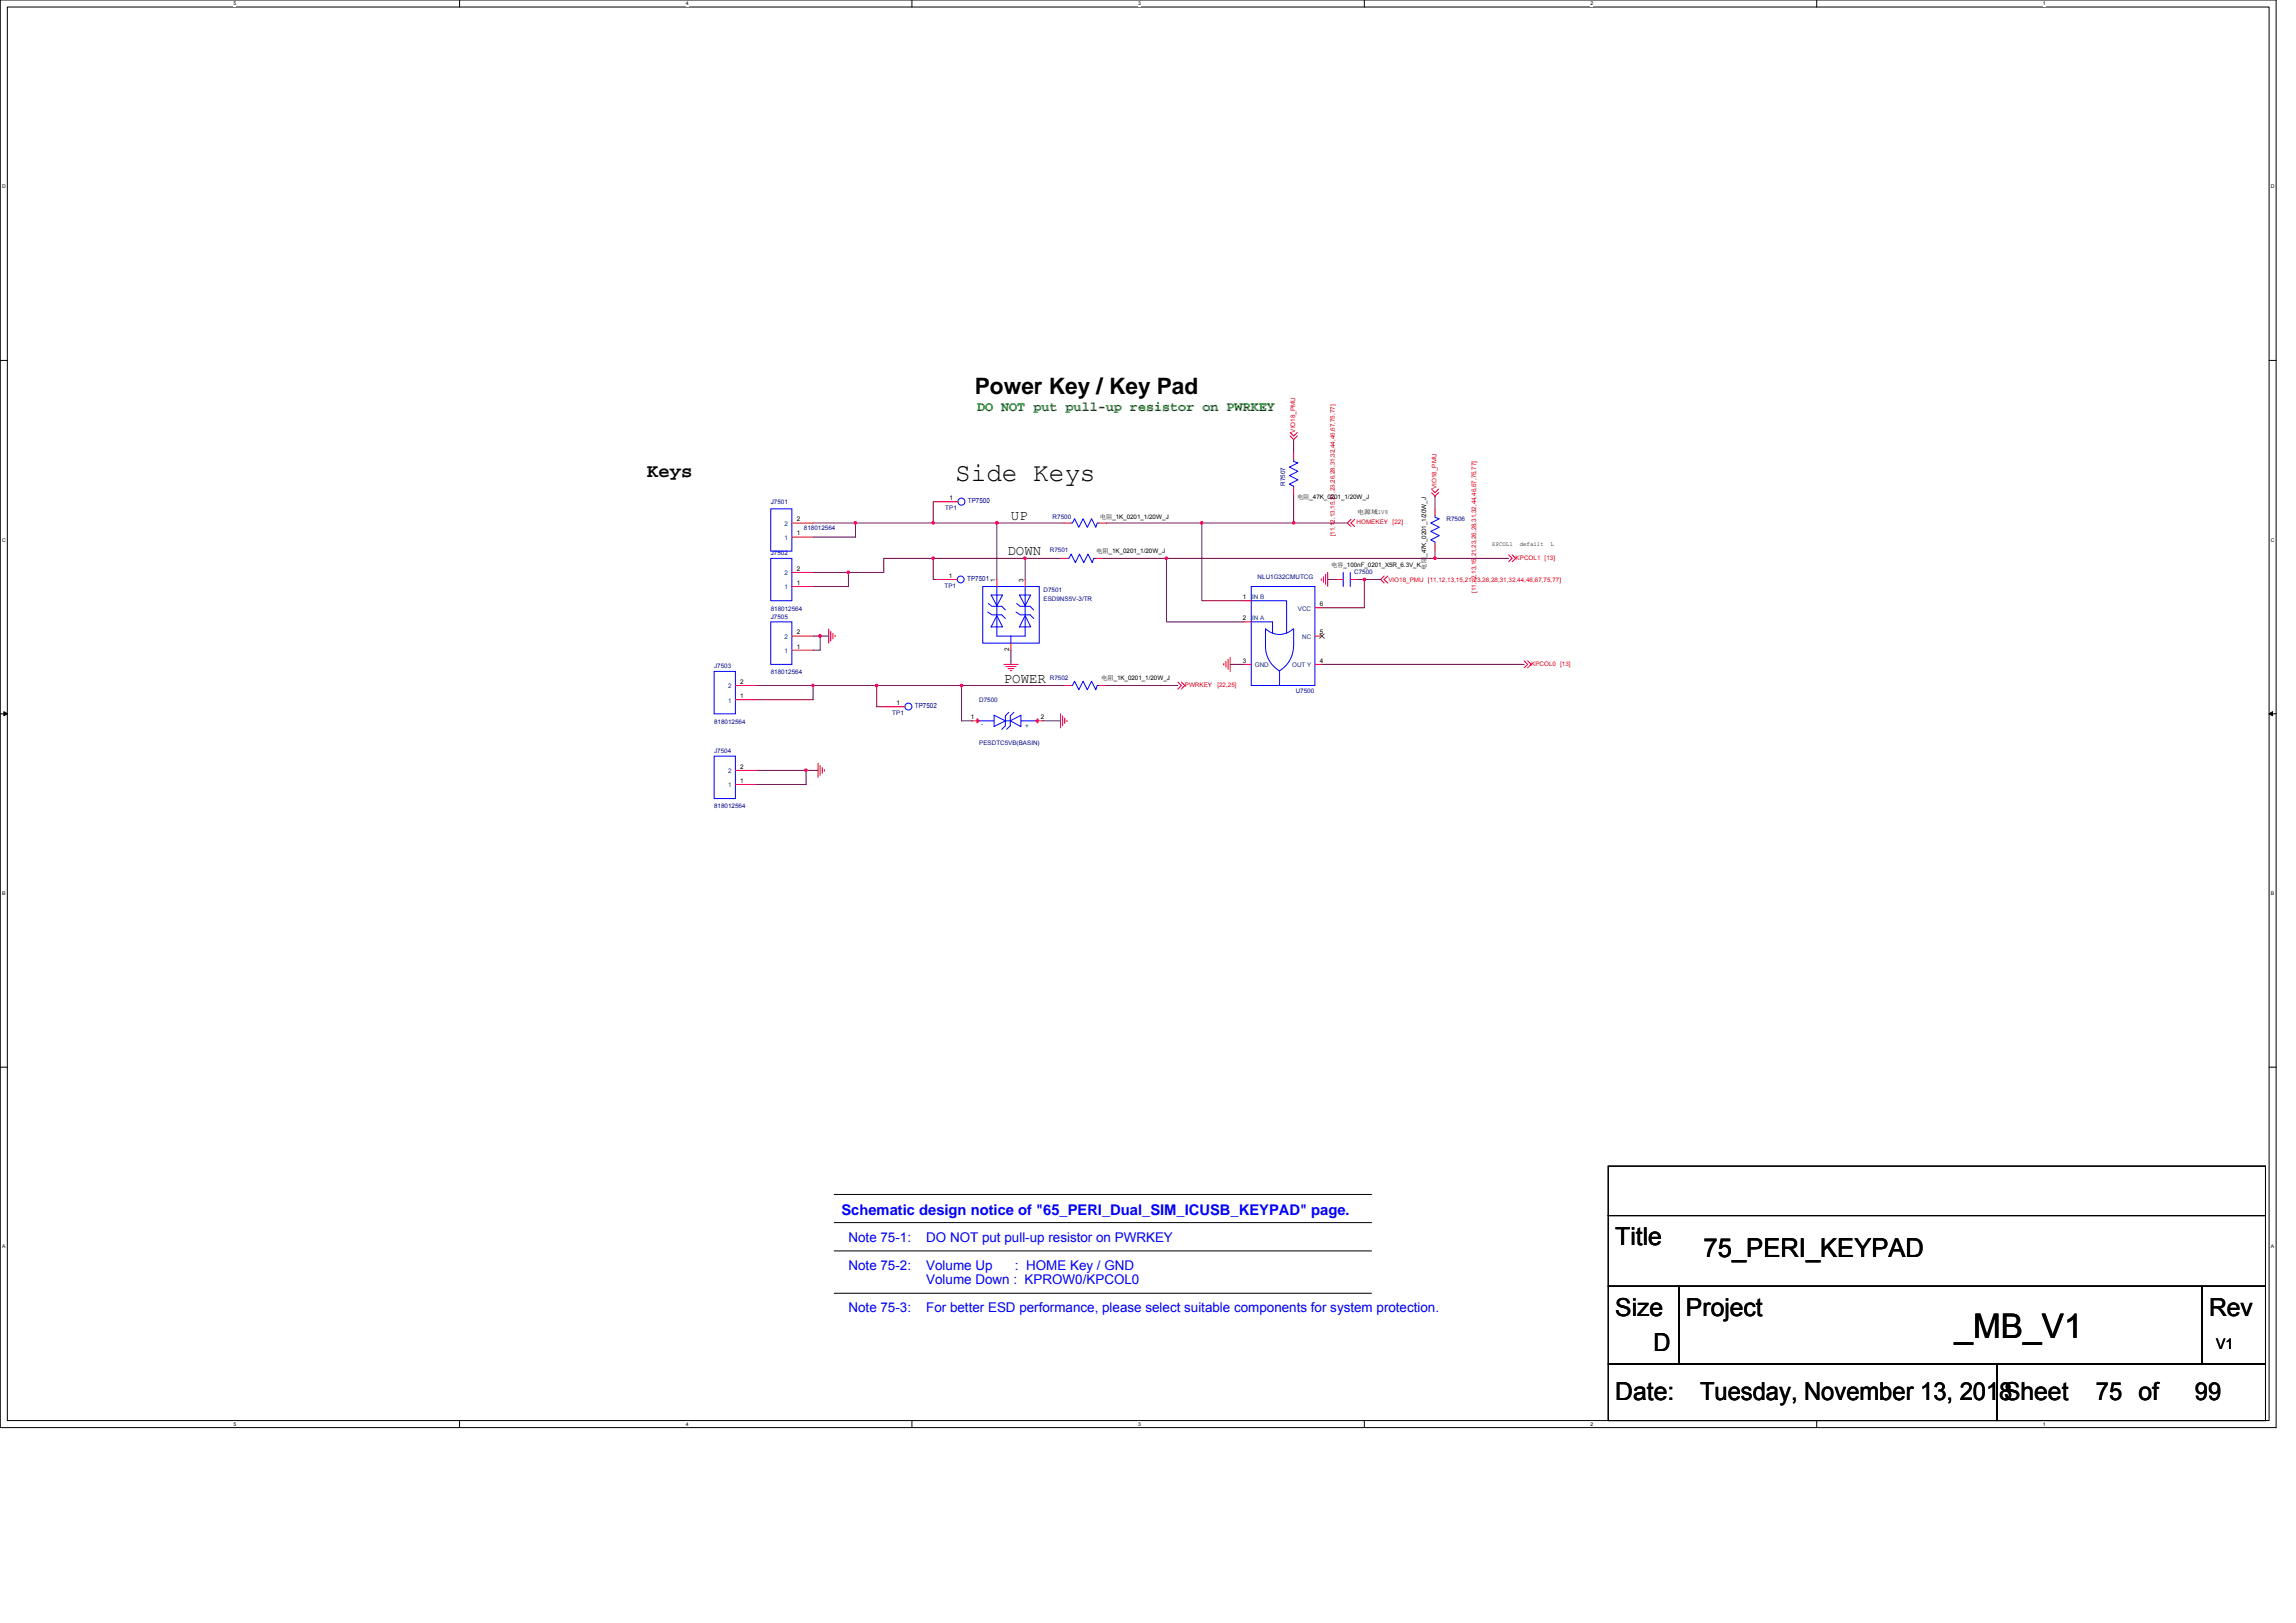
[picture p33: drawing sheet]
<svg xmlns="http://www.w3.org/2000/svg" width="297mm" height="210mm" viewBox="0 0 297 210" stroke-linecap="round" stroke-linejoin="round" font-family="sans-serif">
<defs><g id="words">
<text font-size="4.4" x="252.9" y="173.1">_MB_V1</text>
<g font-size="3.4">
<text x="123.6" y="62.2">Side Keys</text>
<text x="220.4" y="162.6">75_PERI_KEYPAD</text>
</g>
<g font-size="3.2">
<text x="209" y="161.1">Title</text>
<text x="209" y="170.2">Size</text>
<text x="218.1" y="170.2">Project</text>
<text x="285.8" y="170.2">Rev</text>
<text x="213.9" y="174.8">D</text>
<text x="209" y="181.2">Date:</text>
<text x="219.9" y="181.2">Tuesday, November 13, 2018Sheet</text>
<text x="271.2" y="181.2">75 of</text>
<text x="283.9" y="181.2">99</text>
</g>
<text font-size="2.9" x="126.1" y="51">Power Key / Key Pad</text>
<text font-size="2.5" x="83.7" y="61.7">Keys</text>
<text font-size="1.9" fill="#00f" x="108.9" y="157.2">Schematic design notice of &quot;65_PERI_Dual_SIM_ICUSB_KEYPAD&quot; page.</text>
<text font-size="1.9" x="286.7" y="174.5">V1</text>
<g font-size="1.8">
<text x="130.3" y="71.9">DOWN</text>
<text x="130.8" y="67.3">UP</text>
<text x="129.9" y="88.3">POWER</text>
</g>
<text font-size="1.7" fill="#008000" x="126.4" y="53.2">DO NOT put pull-up resistor on PWRKEY</text>
<g font-size="1.7" fill="#00f">
<text x="109.8" y="160.7">Note 75-1:</text>
<text x="119.8" y="160.7">DO NOT put pull-up resistor on PWRKEY</text>
<text x="109.8" y="164.3">Note 75-2:</text>
<text x="119.8" y="164.3">Volume Up</text>
<text x="119.8" y="166.1">Volume Down : KPROW0/KPCOL0</text>
<text x="131.3" y="164.3">: HOME Key / GND</text>
<text x="109.8" y="169.8">Note 75-3:</text>
<text x="119.8" y="169.8">For better ESD performance, please select suitable components for system protection.</text>
</g>
<g font-size=".9" fill="#000080">
<text x="125.2" y="65.1">TP7500</text>
<text x="125.1" y="75.2">TP7501</text>
<text x="118.4" y="91.6">TP7502</text>
</g>
<g font-size=".8" fill="#f00">
<text x="167.6" y="56" transform="rotate(-90 167.6 56)">VIO18_PMU</text>
<text x="185.8" y="63.3" transform="rotate(-90 185.8 63.3)">VIO18_PMU</text>
<text x="172.7" y="69.4" transform="rotate(-90 172.7 69.4)">[11,12,13,15,21,23,26,28,31,32,44,46,67,75,77]</text>
<text x="175.5" y="67.8">HOMEKEY</text>
<text x="180.2" y="67.8">[22]</text>
<text x="179.6" y="75.2">VIO18_PMU [11,12,13,15,21,23,26,28,31,32,44,46,67,75,77]</text>
<text x="191" y="76.7" transform="rotate(-90 191 76.7)">[11,12,13,15,21,23,26,28,31,32,44,46,67,75,77]</text>
<text x="196.1" y="72.4">KPCOL1 [13]</text>
<text x="153.3" y="88.9">PWRKEY</text>
<text x="157.5" y="88.9">[22,25]</text>
<text x="198.1" y="86.1">KPCOL0 [13]</text>
</g>
<g font-size=".8" fill="#000080">
<text x="99.7" y="65.2">J7501</text>
<text x="122.3" y="66">TP1</text>
<text x="166.3" y="62.8" transform="rotate(-90 166.3 62.8)">R7507</text>
<text x="99.7" y="71.9">J7502</text>
<text x="104" y="68.6">818012564</text>
<text x="135.8" y="71.4">R7501</text>
<text x="136.2" y="67.1">R7500</text>
<text x="187.1" y="67.4">R7506</text>
<text x="122.2" y="76.1">TP1</text>
<text x="135" y="76.6">D7501</text>
<text x="135" y="77.7">ESD9NS5V-3/TR</text>
<text x="162.7" y="75">NLU1G32CMUTCG</text>
<text x="175.2" y="74.3">C7500</text>
<text x="99.7" y="79">818012564</text>
<text x="99.7" y="80.1">J7505</text>
<text x="92.4" y="86.5">J7503</text>
<text x="99.7" y="87.2">818012564</text>
<text x="135.8" y="88">R7502</text>
<text x="167.6" y="89.7">U7500</text>
<text x="92.4" y="93.6">818012564</text>
<text x="115.4" y="92.5">TP1</text>
<text x="126.7" y="90.8">D7500</text>
<text x="92.4" y="97.5">J7504</text>
<text x="126.7" y="96.4">PESDTC5VB(BASIN)</text>
<text x="92.4" y="104.6">818012564</text>
</g>
<g font-size=".8">
<text x="122.8" y="64.7">1</text>
<text x="167.8" y="64.6">电阻_47K_0201_1/20W_J</text>
<text x="103.1" y="69.3">1</text>
<text x="103.1" y="67.5">2</text>
<text x="141.8" y="71.6">电阻_1K_0201_1/20W_J</text>
<text x="142.3" y="67.2">电阻_1K_0201_1/20W_J</text>
<text x="175.6" y="66.5">电源域1V8</text>
<text x="193.1" y="70.6">KPCOL1</text>
<text x="196.6" y="70.6">defailt</text>
<text x="200.6" y="70.6">L</text>
<text x="103.1" y="75.7">1</text>
<text x="103.1" y="73.9">2</text>
<text x="122.7" y="74.8">1</text>
<text x="128.8" y="75.2" transform="rotate(-90 128.8 75.2)">1</text>
<text x="132.4" y="75.2" transform="rotate(-90 132.4 75.2)">3</text>
<text x="160.8" y="77.5">1</text>
<text x="172.2" y="73.4">电容_100nF_0201_X5R_6.3V_K</text>
<text x="184.5" y="73.7" transform="rotate(-90 184.5 73.7)">电阻</text>
<text x="184.5" y="72.1" transform="rotate(-90 184.5 72.1)">_47K_0201_1/20W_J</text>
<text x="103.1" y="83.9">1</text>
<text x="103.1" y="82.1">2</text>
<text x="160.8" y="80.2">2</text>
<text x="170.7" y="82.1">5</text>
<text x="170.7" y="78.4">6</text>
<text x="95.8" y="88.5">2</text>
<text x="130.6" y="84.3" transform="rotate(-90 130.6 84.3)">2</text>
<text x="142.5" y="88">电阻_1K_0201_1/20W_J</text>
<text x="160.8" y="85.7">3</text>
<text x="170.7" y="85.7">4</text>
<text x="95.8" y="90.3">1</text>
<text x="116" y="91.2">1</text>
<text x="125.6" y="93">1</text>
<text x="134.6" y="93">2</text>
<text x="95.8" y="101.3">1</text>
<text x="95.8" y="99.5">2</text>
</g>
<g font-size=".8" fill="#004080">
<text x="101.5" y="69.9">1</text>
<text x="101.5" y="68.1">2</text>
<text x="101.5" y="76.3">1</text>
<text x="101.5" y="74.4">2</text>
<text x="162" y="77.5">IN B</text>
<text x="101.5" y="82.7">2</text>
<text x="162" y="80.3">IN A</text>
<text x="167.9" y="79">VCC</text>
<text x="168.5" y="82.7">NC</text>
<text x="94.2" y="89.1">2</text>
<text x="101.5" y="84.5">1</text>
<text x="162.3" y="86.3">GND</text>
<text x="167.2" y="86.3">OUT Y</text>
<text x="94.2" y="90.9">1</text>
<text x="127" y="93.9">-</text>
<text x="132.6" y="94.2">+</text>
<text x="94.2" y="101.9">1</text>
<text x="94.2" y="100.1">2</text>
</g>
<g font-size=".7">
<text x="30.2" y=".7">5</text>
<text x="88.7" y=".7">4</text>
<text x="147.2" y=".7">3</text>
<text x="205.8" y=".7">2</text>
<text x="264.3" y=".7">1</text>
<text x=".3" y="24.4">D</text>
<text x="293.8" y="24.4">D</text>
<text x=".3" y="70.1">C</text>
<text x="293.8" y="70.1">C</text>
<text x=".3" y="115.8">B</text>
<text x="293.8" y="115.8">B</text>
<text x=".3" y="161.5">A</text>
<text x="293.8" y="161.5">A</text>
<text x="30.2" y="184.5">5</text>
<text x="88.7" y="184.5">4</text>
<text x="147.2" y="184.5">3</text>
<text x="205.8" y="184.5">2</text>
<text x="264.3" y="184.5">1</text>
</g>
</g></defs>
<path d="M0 0h294.5v184.7h-294.5zM.9 .9h292.7v182.9h-292.7z" fill="none" stroke="#000" stroke-width=".13"/>
<g fill="#fff">
<path d="M30.2 .1h.4v.7h-.4z"/>
<path d="M30.2 183.9h.4v.7h-.4z"/>
</g>
<path d="M59.5 0v.9M59.5 183.8v.9" fill="none" stroke="#000" stroke-width=".13"/>
<g fill="#fff">
<path d="M88.7 .1h.4v.7h-.4z"/>
<path d="M88.7 183.9h.4v.7h-.4z"/>
</g>
<path d="M118 0v.9M118 183.8v.9" fill="none" stroke="#000" stroke-width=".13"/>
<g fill="#fff">
<path d="M147.2 .1h.4v.7h-.4z"/>
<path d="M147.2 183.9h.4v.7h-.4z"/>
</g>
<path d="M176.5 0v.9M176.5 183.8v.9" fill="none" stroke="#000" stroke-width=".13"/>
<g fill="#fff">
<path d="M205.8 .1h.3v.7h-.3z"/>
<path d="M205.8 183.9h.3v.7h-.3z"/>
</g>
<path d="M235 0v.9M235 183.8v.9" fill="none" stroke="#000" stroke-width=".13"/>
<g fill="#fff">
<path d="M264.3 .1h.3v.7h-.3z"/>
<path d="M264.3 183.9h.3v.7h-.3z"/>
<path d="M.3 23.8h.4v.7h-.4z"/>
<path d="M293.8 23.8h.5v.7h-.5z"/>
<path d="M.3 69.5h.4v.7h-.4z"/>
<path d="M293.8 69.5h.5v.7h-.5z"/>
</g>
<path d="M0 46.6h.9M293.6 46.6h.9" fill="none" stroke="#000" stroke-width=".13"/>
<g fill="#fff">
<path d="M.3 115.2h.4v.8h-.4z"/>
<path d="M293.8 115.2h.4v.8h-.4z"/>
</g>
<path d="M0 92.4h.9M293.6 92.4h.9" fill="none" stroke="#000" stroke-width=".13"/>
<path d="M.5 92.1l.4 .3-.4 .2zM293.6 92.4l.4-.3v.5z" fill="#000" stroke="#000" stroke-width=".13"/>
<g fill="#fff">
<path d="M.3 160.9h.4v.8h-.4z"/>
<path d="M293.8 160.9h.4v.8h-.4z"/>
</g>
<g fill="none" stroke="#000" stroke-width=".13">
<path d="M0 138.1h.9M293.6 138.1h.9M107.9 158.2h69.5M107.9 154.5h69.5M208.1 157.3h85v9.1h-85zM208.1 150.9h85v6.4h-85zM107.9 167.3h69.5M107.9 161.8h69.5M208.1 166.4h9.1v10.1h-9.1zM208.1 176.5h50.3v7.3h-50.3zM217.2 166.4h67.7v10.1h-67.7zM258.4 176.5h34.7v7.3h-34.7z"/>
<path d="M284.9 166.4h8.2v10.1h-8.2z"/>
</g>
<g fill="none" stroke="#f00" stroke-width=".13">
<path d="M166.9 56.4l.5 .5 .4-.5M166.9 56l.5 .4 .4-.4M167.4 58.5v.9M102.4 75.9h2.8M102.4 74.1h2.8M102.4 69.5h2.8M102.4 67.7h2.8M121.1 75h2.7M121.2 64.9h2.7M129 75v.9M132.6 75v.9M137.2 72.2h.9"/>
<path d="M137.6 67.7h1M141.8 72.2h.9M142.2 67.7h.9M161 77.7h.9M167.4 63.1v.9M170.1 78.6h.9M170.9 74.9v.2M171.2 74.6v.7M171.5 74.3v1.3M171.8 74.1v1.8M172.9 75h.9M174.7 75h.9"/>
<path d="M174.8 67.2l-.5 .5 .5 .4M175.2 67.2l-.4 .5 .4 .4M179.1 74.5l-.5 .5 .5 .4M179.5 74.5l-.4 .5 .4 .4M185.2 63.7l.4 .5 .5-.5M185.2 63.3l.4 .4 .5-.4M185.6 70.3v.9M185.6 65.7v1M195.2 71.8l.4 .4-.4 .5M195.6 71.8l.5 .4-.5 .5M95.1 99.7h2.8M95.1 90.5h2.8"/>
<path d="M95.1 88.7h2.8M102.4 84.1h2.8M102.4 82.3h2.8M105.8 98.7v1.9M106.1 99v1.3M106.4 99.3v.7M106.7 99.6v.2M107.2 81.4v1.8M107.5 81.7v1.2M107.8 81.9v.8M108 82.2v.2M114.3 91.4h2.8"/>
<path d="M125.8 93.3h.9M129.9 86h1.8M130.2 86.2h1.2M130.4 86.5h.8M130.7 86.8h.2M130.8 83.2v.9M134 93.3h.9M137.2 92.4v1.8M137.5 92.6v1.3M137.6 88.7h1M137.7 92.9v.7M138 93.2v.2"/>
<path d="M142.2 88.7h.9M152.4 88.2l.4 .5-.4 .5M152.8 88.2l.5 .5-.5 .5M158.3 85.9v.1M158.6 85.6v.7M158.9 85.3v1.3M159.1 85v1.9M161 80.5h.9M161 86h.9M170.1 86h.9M170.1 82.3h.9M197.2 85.5l.4 .5-.4 .4"/>
<path d="M197.6 85.5l.5 .5-.5 .4M95.1 101.5h2.8"/>
</g>
<g fill="none" stroke="#00f" stroke-width=".13">
<path d="M167.4 59.4h.1M167.4 59.4v.3l.5 .2-1.1 .5 1.1 .6-1.1 .5 1.1 .6-1.1 .5 .6 .3v.2M99.7 72.2h2.7v5.5h-2.7zM99.7 65.8h2.7v5.5h-2.7zM123.8 75h.1M123.9 64.9h.1M127.1 75.9h7.3v7.3h-7.3zM127.8 79.2l.5 .3h1.3l.5 .5M127.9 78.1l.4 .3h1.3l.5 .5M128.2 77h1.5l-.7 1.4zM129 75.9v6.4h1.8M129 79.7l.7 1.4h-1.5z"/>
<path d="M131.4 79.2l.6 .3h1.3l.4 .5M131.5 78.1l.5 .3h1.3l.4 .5M131.9 77h1.4l-.7 1.4zM132.6 75.9v6.4h-1.8M132.6 79.7l.7 1.4h-1.4zM138.1 72.2h.1M138.1 72.2h.2l.3-.5 .5 1.1 .6-1.1 .5 1.1 .6-1.1 .5 1.1 .2-.6h.3M138.6 67.7h.1M138.6 67.7h.1l.3-.6 .6 1.1 .5-1.1 .6 1.1 .5-1.1 .6 1.1 .1-.5h.3M141.8 72.2h.1M142.2 67.7h.1M161.9 77.7h4.6v4.2"/>
<path d="M161.9 75.9h8.2v12.8h-8.2zM167.4 63.1h.1M173.8 74.1v1.8M173.8 75h.1M174.7 75h.1M174.7 74.1v1.8M185.6 66.7h.1M185.6 70.3h.1M185.6 66.7v.2l.6 .2-1.1 .6 1.1 .5-1.1 .5 1.1 .6-1.1 .5 .5 .3v.2M92.4 97.8h2.7v5.5h-2.7zM92.4 86.9h2.7v5.5h-2.7zM99.7 80.5h2.7v5.5h-2.7z"/>
<path d="M117.1 91.4h.1M126.7 93.3h1.9M128.6 92.5l1.5 .8-1.5 .7zM130.1 93.3h.6M130.5 92.2l-.4 .4v1.3l-.5 .5M130.7 93.3l1.4-.8v1.5zM130.8 82.3v.9M131.2 92.2l-.5 .4v1.3l-.5 .5M132.1 93.3h1.9M138.6 88.7h.1M138.6 88.7h.1l.3-.6 .6 1.1 .5-1.1 .6 1.1 .5-1.1 .6 1.1 .1-.5h.3M142.2 88.7h.1"/>
<path d="M161.9 80.5h2.7v1.4M163.7 81.4v2.3M163.7 81.3a2.56 2.56 0 0 0 3.6 0M163.7 83.7a3.6 3.6 0 0 0 1.8 3.1M165.5 86.9v1.8M167.3 83.7a3.7 3.7 0 0 1-1.8 3.1M167.4 81.4v2.3"/>
<circle cx="124.3" cy="75" r=".45"/>
<circle cx="124.4" cy="64.9" r=".46"/>
<circle cx="117.5" cy="91.4" r=".45"/>
</g>
<path d="M170.7 82l.6 .6M171.3 82l-.6 .6" fill="none" stroke="#804000" stroke-width=".13"/>
<g fill="#f00" stroke="#f00" stroke-width=".13">
<path d="M126.4 93l.3 .3-.3 .2z"/>
<path d="M134 93.3l.3-.3v.5z"/>
</g>
<g fill="none" stroke="#800040" stroke-width=".13">
<path d="M167.4 56.9v1.6M105.2 67.7h5.5M105.2 74.1h4.6M109.8 74.1v1.8h-4.6M110.7 67.7v1.8h-5.5M110.7 67.7h10M120.7 72.2h11.9M120.7 67.7h8.3M120.7 72.2v2.8h.4M120.7 72.2h-6.4v1.9h-4.5M121.2 64.9h-.5v2.8M129 67.7v7.3"/>
<path d="M129 67.7h8.6M132.6 72.2h4.6M132.6 72.2v2.8M142.7 72.2h8.2M143.1 67.7h12.4M150.9 72.2v8.3h10.1M150.9 72.2h34.7M155.5 67.7v10h5.5M155.5 67.7h11.9M167.4 67.7h6.9M167.4 64v3.7M171.8 75h1.1"/>
<path d="M175.6 75h.9M176.5 75h2.1M176.5 75v3.6h-5.5M185.6 64.2v1.5M185.6 71.2v1M185.6 72.2h9.6M97.9 88.7h7.3M97.9 99.7h6.4M104.3 99.7v1.8h-6.4M104.3 99.7h1.5M105.2 88.7v1.8h-7.3M105.2 88.7h8.2"/>
<path d="M105.2 82.3h.9M106.1 82.3v1.8h-.9M106.1 82.3h1.1M113.4 88.7h11M113.4 88.7v2.7h.9M124.4 88.7v4.6h1.4M124.4 88.7h13.2M130.8 84.1v1.9M134.9 93.3h2.3M143.1 88.7h9.3M159.1 86h1.9M171 86h26.2"/>
</g>
<g fill="#f0f" stroke="#f0f" stroke-width=".13">
<path d="M124.2 88.6h.3v.2h-.3z" fill-rule="evenodd"/>
<path d="M128.8 67.5h.3v.3h-.3z" fill-rule="evenodd"/>
<path d="M110.5 67.5h.3v.3h-.3z" fill-rule="evenodd"/>
<path d="M109.6 73.9h.3v.3h-.3z" fill-rule="evenodd"/>
<path d="M106 82.2h.2v.2h-.2z" fill-rule="evenodd"/>
<path d="M124.2 88.6h.3v.2h-.3z" fill-rule="evenodd"/>
<path d="M128.8 67.5h.3v.3h-.3z" fill-rule="evenodd"/>
<path d="M110.5 67.5h.3v.3h-.3z" fill-rule="evenodd"/>
<path d="M109.6 73.9h.3v.3h-.3z" fill-rule="evenodd"/>
<path d="M106 82.2h.2v.2h-.2z" fill-rule="evenodd"/>
<circle cx="155.5" cy="67.6" r=".17"/>
<circle cx="150.9" cy="72.2" r=".17"/>
<circle cx="132.6" cy="72.2" r=".17"/>
<circle cx="120.7" cy="72.2" r=".17"/>
<circle cx="176.5" cy="75" r=".17"/>
<circle cx="120.7" cy="67.6" r=".17"/>
<circle cx="113.4" cy="88.7" r=".17"/>
<circle cx="105.2" cy="88.7" r=".17"/>
<circle cx="104.3" cy="99.7" r=".17"/>
<circle cx="167.4" cy="67.6" r=".17"/>
<circle cx="185.6" cy="72.2" r=".17"/>
</g>
<circle cx="231.6" cy="8.2" r="2.91" fill="#fff"/>
<use href="#words"/>
</svg>
